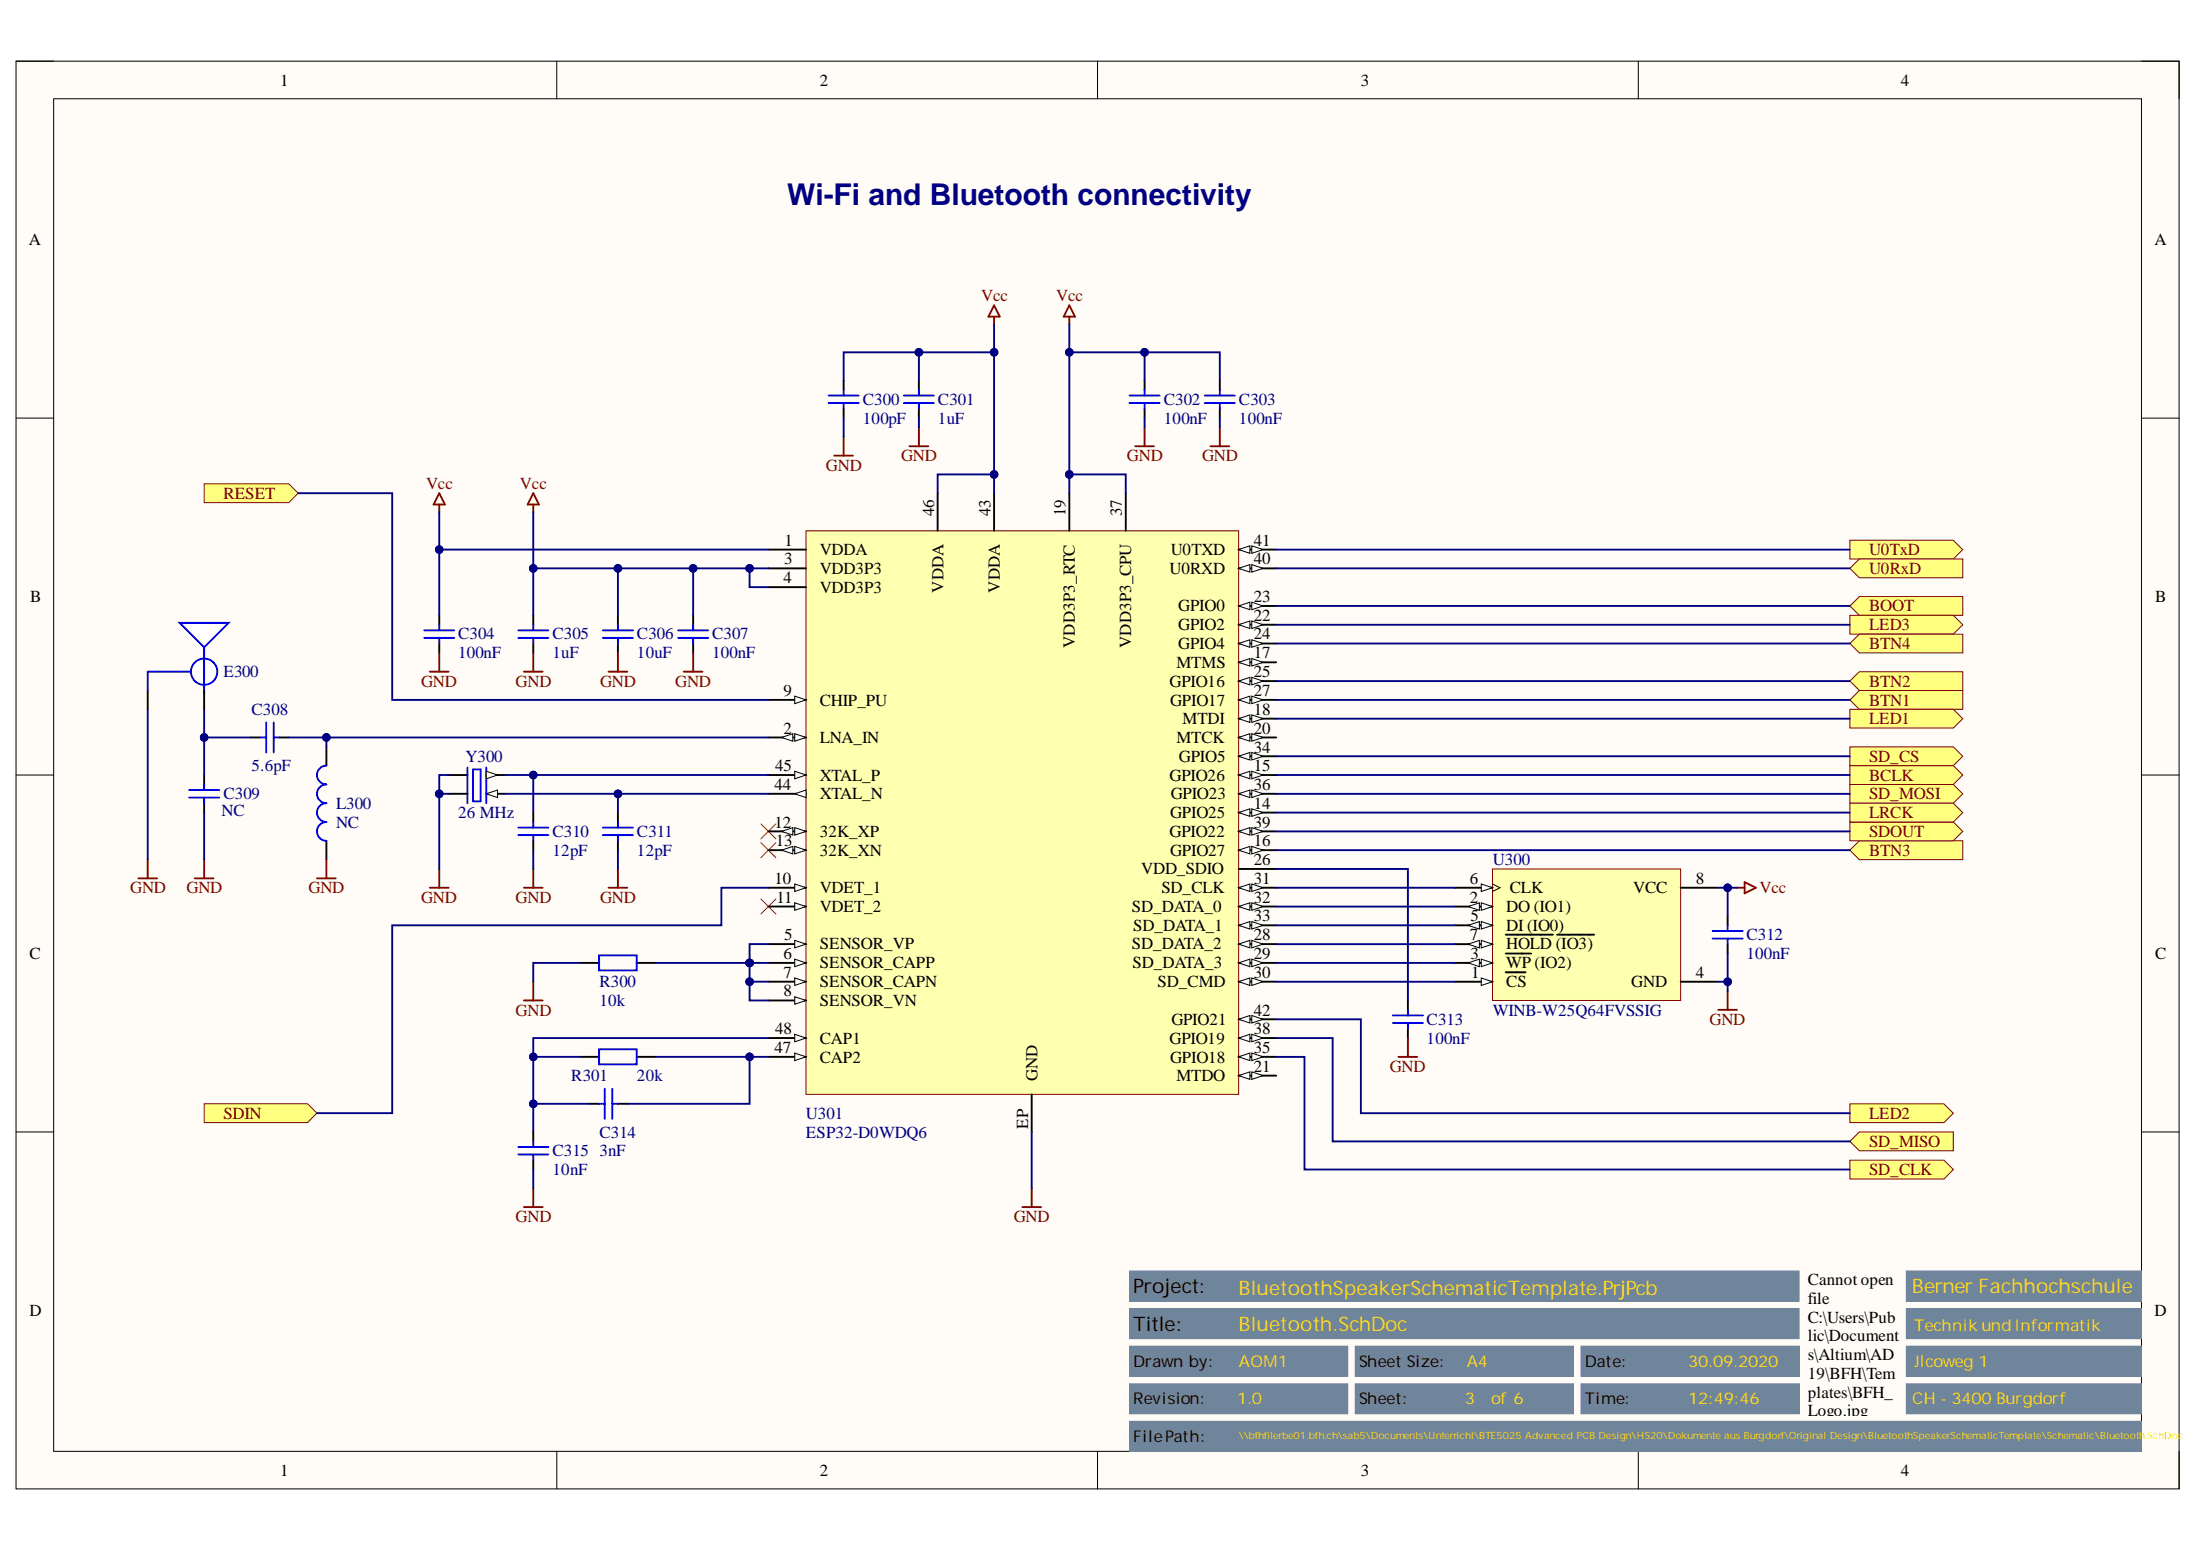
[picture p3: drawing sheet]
<svg xmlns="http://www.w3.org/2000/svg" width="297mm" height="210mm" viewBox="0 0 297 210" stroke-linecap="round" stroke-linejoin="round" font-family="sans-serif">
<defs><g id="words">
<text font-size="4.1" fill="#000080" x="106.4" y="27.7">Wi-Fi and Bluetooth connectivity</text>
<g font-size="2.7">
<text x="153.2" y="174.9">Project:</text>
<text x="153.2" y="180">Title:</text>
</g>
<g font-size="2.7" fill="#ffd513">
<text x="167.5" y="180">Bluetooth.SchDoc</text>
<text x="167.5" y="175.1">BluetoothSpeakerSchematicTemplate.PrjPcb</text>
<text x="258.5" y="174.9">Berner Fachhochschule</text>
</g>
<g font-size="2.3">
<text x="37.9" y="11.6">1</text>
<text x="110.8" y="11.6">2</text>
<text x="184" y="11.6">3</text>
<text x="257" y="11.6">4</text>
<text x="3.9" y="33.1">A</text>
<text x="291.3" y="33.1">A</text>
<text x="126.3" y="69.7" transform="rotate(-90 126.3 69.7)">46</text>
<text x="133.9" y="69.7" transform="rotate(-90 133.9 69.7)">43</text>
<text x="144.1" y="69.7" transform="rotate(-90 144.1 69.7)">19</text>
<text x="151.7" y="69.7" transform="rotate(-90 151.7 69.7)">37</text>
<text x="106" y="76.3">3</text>
<text x="106.1" y="73.8">1</text>
<text x="110.8" y="75.1">VDDA</text>
<text x="110.8" y="77.6">VDD3P3</text>
<text x="158.1" y="77.6">U0RXD</text>
<text x="158.3" y="75.1">U0TXD</text>
<text x="169.5" y="76.3">40</text>
<text x="169.5" y="73.8">41</text>
<text x="4.1" y="81.4">B</text>
<text x="105.9" y="78.9">4</text>
<text x="110.8" y="80.1">VDD3P3</text>
<text x="127.6" y="80.1" transform="rotate(-90 127.6 80.1)">VDDA</text>
<text x="135.2" y="80.1" transform="rotate(-90 135.2 80.1)">VDDA</text>
<text x="159.3" y="82.7">GPIO0</text>
<text x="169.5" y="83.9">22</text>
<text x="169.5" y="81.4">23</text>
<text x="291.4" y="81.4">B</text>
<text x="145.3" y="87.7" transform="rotate(-90 145.3 87.7)">VDD3P3_RTC</text>
<text x="153" y="87.7" transform="rotate(-90 153 87.7)">VDD3P3_CPU</text>
<text x="159.3" y="85.2">GPIO2</text>
<text x="159.3" y="87.7">GPIO4</text>
<text x="169.5" y="86.5">24</text>
<text x="169.5" y="89">17</text>
<text x="105.9" y="94.2">9</text>
<text x="110.8" y="95.4">CHIP_PU</text>
<text x="158.1" y="92.9">GPIO16</text>
<text x="158.2" y="95.4">GPIO17</text>
<text x="159" y="90.3">MTMS</text>
<text x="169.5" y="91.5">25</text>
<text x="169.5" y="94.2">27</text>
<text x="105.9" y="99.2">2</text>
<text x="110.8" y="100.5">LNA_IN</text>
<text x="159" y="100.5">MTCK</text>
<text x="159.9" y="98">MTDI</text>
<text x="169.5" y="96.7">18</text>
<text x="169.5" y="99.2">20</text>
<text x="169.5" y="101.8">34</text>
<text x="104.7" y="106.8">44</text>
<text x="104.8" y="104.3">45</text>
<text x="110.8" y="105.6">XTAL_P</text>
<text x="158.1" y="105.6">GPIO26</text>
<text x="159.4" y="103">GPIO5</text>
<text x="169.5" y="106.8">36</text>
<text x="169.5" y="104.3">15</text>
<text x="104.7" y="111.9">12</text>
<text x="110.8" y="113.2">32K_XP</text>
<text x="110.8" y="108.1">XTAL_N</text>
<text x="158.1" y="113.2">GPIO22</text>
<text x="158.2" y="110.6">GPIO25</text>
<text x="158.3" y="108.1">GPIO23</text>
<text x="169.5" y="109.4">14</text>
<text x="169.5" y="111.9">39</text>
<text x="104.7" y="119.5">10</text>
<text x="104.9" y="114.5">13</text>
<text x="110.8" y="115.7">32K_XN</text>
<text x="154.3" y="118.3">VDD_SDIO</text>
<text x="158.2" y="115.7">GPIO27</text>
<text x="169.5" y="114.5">16</text>
<text x="169.5" y="117">26</text>
<text x="169.5" y="119.5">31</text>
<text x="198.7" y="119.5">6</text>
<text x="229.3" y="119.5">8</text>
<text x="105" y="122.1">11</text>
<text x="110.8" y="120.8">VDET_1</text>
<text x="110.8" y="123.3">VDET_2</text>
<text x="153" y="123.3">SD_DATA_0</text>
<text x="153.2" y="125.9">SD_DATA_1</text>
<text x="157" y="120.8">SD_CLK</text>
<text x="169.5" y="122.1">32</text>
<text x="169.5" y="124.6">33</text>
<text x="198.7" y="122.1">2</text>
<text x="198.8" y="124.6">5</text>
<text x="203.6" y="123.3">DO (IO1)</text>
<text x="203.6" y="125.9">DI (IO0)</text>
<text x="204.1" y="120.8">CLK</text>
<text x="220.8" y="120.8">VCC</text>
<text x="4" y="129.7">C</text>
<text x="105.9" y="129.7">6</text>
<text x="106" y="127.1">5</text>
<text x="110.8" y="128.4">SENSOR_VP</text>
<text x="110.8" y="130.9">SENSOR_CAPP</text>
<text x="153" y="128.4">SD_DATA_2</text>
<text x="153.1" y="130.9">SD_DATA_3</text>
<text x="169.5" y="127.1">28</text>
<text x="169.5" y="129.7">29</text>
<text x="198.7" y="127.1">7</text>
<text x="198.8" y="129.7">3</text>
<text x="203.6" y="130.9">WP (IO2)</text>
<text x="203.6" y="128.4">HOLD (IO3)</text>
<text x="291.4" y="129.7">C</text>
<text x="105.9" y="132.2">7</text>
<text x="105.9" y="134.7">8</text>
<text x="110.8" y="133.5">SENSOR_CAPN</text>
<text x="110.8" y="136.1">SENSOR_VN</text>
<text x="156.5" y="133.5">SD_CMD</text>
<text x="169.5" y="137.4">42</text>
<text x="169.5" y="132.2">30</text>
<text x="198.9" y="132.2">1</text>
<text x="203.6" y="133.5">CS</text>
<text x="220.6" y="133.5">GND</text>
<text x="229.3" y="132.2">4</text>
<text x="104.7" y="142.4">47</text>
<text x="104.8" y="139.9">48</text>
<text x="110.8" y="143.7">CAP2</text>
<text x="110.8" y="141.2">CAP1</text>
<text x="158.1" y="141.2">GPIO19</text>
<text x="158.2" y="143.7">GPIO18</text>
<text x="158.4" y="138.6">GPIO21</text>
<text x="169.5" y="142.4">35</text>
<text x="169.5" y="139.9">38</text>
<text x="140.3" y="146.2" transform="rotate(-90 140.3 146.2)">GND</text>
<text x="159" y="146.2">MTDO</text>
<text x="169.5" y="145">21</text>
<text x="139" y="152.7" transform="rotate(-90 139 152.7)">EP</text>
<text x="244.4" y="173.8">Cannot open</text>
<text x="4" y="177.9">D</text>
<text x="244.4" y="176.3">file</text>
<text x="244.4" y="178.9">C:\Users\Pub</text>
<text x="291.3" y="177.9">D</text>
<text x="244.4" y="181.4">lic\Document</text>
<text x="244.4" y="183.9">s\Altium\AD</text>
<text x="244.4" y="186.5">19\BFH\Tem</text>
<text x="244.4" y="189">plates\BFH_</text>
<text x="244.4" y="191.5">Logo.jpg</text>
<text x="37.9" y="199.6">1</text>
<text x="110.8" y="199.6">2</text>
<text x="184" y="199.6">3</text>
<text x="257" y="199.6">4</text>
</g>
<g font-size="2.3" fill="#800000">
<text x="132.7" y="40.7">Vcc</text>
<text x="142.8" y="40.7">Vcc</text>
<text x="111.7" y="63.7">GND</text>
<text x="121.8" y="62.4">GND</text>
<text x="152.4" y="62.4">GND</text>
<text x="162.5" y="62.4">GND</text>
<text x="30.2" y="67.5">RESET</text>
<text x="57.6" y="66.2">Vcc</text>
<text x="70.3" y="66.2">Vcc</text>
<text x="252.7" y="75.1">U0TxD</text>
<text x="252.7" y="77.6">U0RxD</text>
<text x="252.7" y="82.7">BOOT</text>
<text x="252.7" y="85.2">LED3</text>
<text x="252.7" y="87.7">BTN4</text>
<text x="56.9" y="92.9">GND</text>
<text x="69.7" y="92.9">GND</text>
<text x="81.1" y="92.9">GND</text>
<text x="91.3" y="92.9">GND</text>
<text x="252.7" y="92.9">BTN2</text>
<text x="252.7" y="95.4">BTN1</text>
<text x="252.7" y="98">LED1</text>
<text x="252.7" y="103">SD_CS</text>
<text x="252.7" y="105.6">BCLK</text>
<text x="252.7" y="108.1">SD_MOSI</text>
<text x="252.7" y="113.2">SDOUT</text>
<text x="252.7" y="110.6">LRCK</text>
<text x="252.7" y="115.7">BTN3</text>
<text x="17.6" y="120.8">GND</text>
<text x="25.2" y="120.8">GND</text>
<text x="41.7" y="120.8">GND</text>
<text x="56.9" y="122.1">GND</text>
<text x="69.7" y="122.1">GND</text>
<text x="81.1" y="122.1">GND</text>
<text x="237.9" y="120.8">Vcc</text>
<text x="69.7" y="137.4">GND</text>
<text x="231.1" y="138.6">GND</text>
<text x="187.9" y="145">GND</text>
<text x="30.2" y="151.3">SDIN</text>
<text x="252.7" y="151.3">LED2</text>
<text x="252.7" y="155.1">SD_MISO</text>
<text x="252.7" y="158.9">SD_CLK</text>
<text x="69.7" y="165.3">GND</text>
<text x="137.1" y="165.3">GND</text>
</g>
<g font-size="2.3" fill="#000080">
<text x="116.7" y="54.8">C300</text>
<text x="116.7" y="57.3">100pF</text>
<text x="126.8" y="54.8">C301</text>
<text x="126.8" y="57.3">1uF</text>
<text x="157.4" y="54.8">C302</text>
<text x="157.4" y="57.3">100nF</text>
<text x="167.5" y="54.8">C303</text>
<text x="167.5" y="57.3">100nF</text>
<text x="61.9" y="86.5">C304</text>
<text x="61.9" y="89">100nF</text>
<text x="74.7" y="86.5">C305</text>
<text x="74.7" y="89">1uF</text>
<text x="86.1" y="86.5">C306</text>
<text x="86.1" y="89">10uF</text>
<text x="96.3" y="86.5">C307</text>
<text x="96.3" y="89">100nF</text>
<text x="30.2" y="91.5">E300</text>
<text x="34" y="96.7">C308</text>
<text x="34" y="104.3">5.6pF</text>
<text x="62.9" y="103">Y300</text>
<text x="29.9" y="110.4">NC</text>
<text x="30.2" y="108.1">C309</text>
<text x="45.4" y="109.4">L300</text>
<text x="45.4" y="111.9">NC</text>
<text x="61.9" y="110.6">26 MHz</text>
<text x="74.7" y="113.2">C310</text>
<text x="86.1" y="113.2">C311</text>
<text x="74.7" y="115.7">12pF</text>
<text x="86.1" y="115.7">12pF</text>
<text x="201.9" y="117">U300</text>
<text x="236.1" y="127.1">C312</text>
<text x="236.1" y="129.7">100nF</text>
<text x="81" y="133.5">R300</text>
<text x="81" y="136.1">10k</text>
<text x="201.9" y="137.4">WINB-W25Q64FVSSIG</text>
<text x="192.9" y="138.6">C313</text>
<text x="192.9" y="141.2">100nF</text>
<text x="77.2" y="146.2">R301</text>
<text x="86.1" y="146.2">20k</text>
<text x="81" y="153.8">C314</text>
<text x="109" y="151.3">U301</text>
<text x="109" y="153.8">ESP32-D0WDQ6</text>
<text x="74.7" y="156.4">C315</text>
<text x="74.7" y="158.9">10nF</text>
<text x="81" y="156.4">3nF</text>
</g>
<g font-size="2.2">
<text x="153.2" y="184.9">Drawn by:</text>
<text x="183.8" y="184.9">Sheet Size:</text>
<text x="214.3" y="184.9">Date:</text>
<text x="153.2" y="189.9">Revision:</text>
<text x="183.8" y="189.9">Sheet:</text>
<text x="214.3" y="189.9">Time:</text>
<text x="153.2" y="195">FilePath:</text>
</g>
<g font-size="2.2" fill="#ffd513">
<text x="167.5" y="184.9">AOM1</text>
<text x="198.3" y="184.9">A4</text>
<text x="228.2" y="184.9">30.09.2020</text>
<text x="258.8" y="180">Technik und Informatik</text>
<text x="258.8" y="184.9">Jlcoweg 1</text>
<text x="167.3" y="189.9">1.0</text>
<text x="198" y="189.9">3</text>
<text x="201.6" y="189.9">of 6</text>
<text x="228.2" y="189.9">12:49:46</text>
<text x="258.5" y="189.9">CH - 3400 Burgdorf</text>
</g>
<text font-size="1.4" fill="#ffd513" x="167.5" y="194.7">\\bfhfilerbe01.bfh.ch\sab5\Documents\Unterricht\BTE5025 Advanced PCB Design\HS20\Dokumente aus Burgdorf\Original Design\BluetoothSpeakerSchematicTemplate\Schematic\Bluetooth.SchDoc</text>
</g></defs>
<path d="M2.2 8.3h292.4v193.1h-292.4z" fill-rule="evenodd" fill="#fffcf8"/>
<path d="M2.2 8.3h292.4v193.1h-292.4z" fill="none" stroke="#000" stroke-width=".14"/>
<path d="M7.3 13.4h282.2v182.9h-282.2z" fill-rule="evenodd" fill="#fffcf8"/>
<g fill="none" stroke="#000" stroke-width=".14">
<path d="M2.2 8.3h5.1M7.3 13.4h282.2v182.9h-282.2zM75.3 8.3v5.1M148.4 8.3v5.1M221.5 8.3v5.1M289.5 8.3h5.1v5.1M2.2 56.5h5.1M289.5 56.6h5.1M2.2 104.8h5.1M289.5 104.8h5.1M2.2 153.1h5.1M289.5 153.1h5.1"/>
<path d="M75.3 196.3v5.1M148.4 196.3v5.1M221.5 196.3v5.1M294.6 196.3v5.1"/>
</g>
<path d="M152.7 192.2h136.8v4.1h-136.8z" fill-rule="evenodd" fill="#6f859b"/>
<path d="M152.7 192.2h136.8v4.1h-136.8z" fill="none" stroke="#6f859b" stroke-width=".14"/>
<path d="M152.7 187.1h29.5v4.1h-29.5z" fill-rule="evenodd" fill="#6f859b"/>
<path d="M152.7 187.1h29.5v4.1h-29.5z" fill="none" stroke="#6f859b" stroke-width=".14"/>
<path d="M183.2 187.1h29.5v4.1h-29.5z" fill-rule="evenodd" fill="#6f859b"/>
<path d="M183.2 187.1h29.5v4.1h-29.5z" fill="none" stroke="#6f859b" stroke-width=".14"/>
<path d="M213.8 187.1h29.4v4.1h-29.4z" fill-rule="evenodd" fill="#6f859b"/>
<path d="M213.8 187.1h29.4v4.1h-29.4z" fill="none" stroke="#6f859b" stroke-width=".14"/>
<path d="M152.7 182.1h29.5v4h-29.5z" fill-rule="evenodd" fill="#6f859b"/>
<path d="M152.7 182.1h29.5v4h-29.5z" fill="none" stroke="#6f859b" stroke-width=".14"/>
<path d="M183.2 182.1h29.5v4h-29.5z" fill-rule="evenodd" fill="#6f859b"/>
<path d="M183.2 182.1h29.5v4h-29.5z" fill="none" stroke="#6f859b" stroke-width=".14"/>
<path d="M213.8 182.1h29.4v4h-29.4z" fill-rule="evenodd" fill="#6f859b"/>
<path d="M213.8 182.1h29.4v4h-29.4z" fill="none" stroke="#6f859b" stroke-width=".14"/>
<path d="M152.7 177h90.5v4.1h-90.5z" fill-rule="evenodd" fill="#6f859b"/>
<path d="M152.7 177h90.5v4.1h-90.5z" fill="none" stroke="#6f859b" stroke-width=".14"/>
<path d="M152.7 171.9h90.5v4.1h-90.5z" fill-rule="evenodd" fill="#6f859b"/>
<path d="M152.7 171.9h90.5v4.1h-90.5z" fill="none" stroke="#6f859b" stroke-width=".14"/>
<path d="M257.7 171.9h31.8v4.1h-31.8z" fill-rule="evenodd" fill="#6f859b"/>
<path d="M257.7 171.9h31.8v4.1h-31.8z" fill="none" stroke="#6f859b" stroke-width=".14"/>
<path d="M257.7 187.1h31.8v4.1h-31.8z" fill-rule="evenodd" fill="#6f859b"/>
<path d="M257.7 187.1h31.8v4.1h-31.8z" fill="none" stroke="#6f859b" stroke-width=".14"/>
<path d="M257.7 182.1h31.8v4h-31.8z" fill-rule="evenodd" fill="#6f859b"/>
<path d="M257.7 182.1h31.8v4h-31.8z" fill="none" stroke="#6f859b" stroke-width=".14"/>
<path d="M257.7 177h31.8v4.1h-31.8z" fill-rule="evenodd" fill="#6f859b"/>
<path d="M257.7 177h31.8v4.1h-31.8z" fill="none" stroke="#6f859b" stroke-width=".14"/>
<circle cx="27.6" cy="90.8" r="1.78" fill="#fff"/>
<g fill="none" stroke="#00f" stroke-width=".25">
<path d="M20 90.8h5.8M27.6 87.5v6.4"/>
<circle cx="27.6" cy="90.8" r="1.78"/>
</g>
<path d="M24.3 84.2h6.6l-3.3 3.3z" fill="#fff"/>
<path d="M20 90.8v2.6M24.3 84.2h6.6l-3.3 3.3zM35.2 99.7h.8M36 97.7v4.1M37 97.7v4.1M37 99.7h.8M25.6 106.9h4M25.6 107.9h4M27.6 106.1v.8M27.6 107.9v.7M44.1 103.5a1.27 1.27 0 0 0-1.2 1.3 1.27 1.27 0 0 0 1.2 1.3 1.27 1.27 0 0 0-1.2 1.3 1.27 1.27 0 0 0 1.2 1.2 1.27 1.27 0 0 0-1.2 1.3 1.27 1.27 0 0 0 1.2 1.3 1.27 1.27 0 0 0-1.2 1.2 1.27 1.27 0 0 0 1.2 1.3" fill="none" stroke="#00f" stroke-width=".25"/>
<path d="M20 93.4v2.5M27.6 93.4v2.5M34 99.7h1.2M37.8 99.7h1.2M27.6 104.8v1.3M27.6 108.6v1.3M44.1 101v2.5M44.1 113.7v2.6M65.7 107.4h2.6" fill="none" stroke="#000" stroke-width=".25"/>
<path d="M65.7 107.4l1.6-.5v1z" fill="#f8fcff"/>
<path d="M65.7 107.4l1.6-.5v1z" fill="none" stroke="#000" stroke-width=".14"/>
<path d="M60.7 104.8h2.5M60.7 107.4h2.5M65.7 104.8h2.6" fill="none" stroke="#000" stroke-width=".25"/>
<path d="M63.2 103.8v4.8M64 104.1h1v4.3h-1zM65.7 103.8v4.8" fill="none" stroke="#00f" stroke-width=".25"/>
<path d="M65.7 104.3l1.6 .5-1.6 .5z" fill="#f8fcff"/>
<path d="M65.7 104.3l1.6 .5-1.6 .5z" fill="none" stroke="#000" stroke-width=".14"/>
<g fill="none" stroke="#000" stroke-width=".25">
<path d="M114.1 51.5v1.2M114.1 55.3v1.2M124.2 51.5v1.2M124.2 55.3v1.2M154.7 51.5v1.2M154.7 55.3v1.2M164.9 51.5v1.2M164.9 55.3v1.2M59.4 83.2v1.3M59.4 87v1.3M72.1 83.2v1.3M72.1 87v1.3"/>
<path d="M83.5 83.2v1.3M83.5 87v1.3M93.7 83.2v1.3M93.7 87v1.3M72.1 109.9v1.3M72.1 113.7v1.3M83.5 109.9v1.3M83.5 113.7v1.3M78.5 130.2h2.5M86.1 130.2h2.5M190.3 135.3v1.3M190.3 139.1v1.3"/>
<path d="M233.6 123.9v1.2M233.6 127.7v1.3M72.1 153.1v1.3M72.1 156.9v1.3M78.5 142.9h2.5M79.7 149.3h1.3M83.5 149.3h1.3M86.1 142.9h2.5"/>
</g>
<g fill="none" stroke="#00f" stroke-width=".25">
<path d="M112 53.5h4.1M112 54.5h4.1M114.1 52.7v.8M114.1 54.5v.8M122.2 53.5h4.1M122.2 54.5h4.1M124.2 52.7v.8M124.2 54.5v.8M152.7 53.5h4.1M152.7 54.5h4.1M154.7 52.7v.8M154.7 54.5v.8"/>
<path d="M162.9 53.5h4.1M162.9 54.5h4.1M164.9 52.7v.8M164.9 54.5v.8M57.4 86.3h4M57.4 85.3h4M59.4 84.5v.8M59.4 86.3v.7M70.1 86.3h4M70.1 85.3h4M72.1 84.5v.8M72.1 86.3v.7"/>
<path d="M81.5 86.3h4.1M81.5 85.3h4.1M83.5 84.5v.8M83.5 86.3v.7M91.7 86.3h4.1M91.7 85.3h4.1M93.7 84.5v.8M93.7 86.3v.7M70.1 112.9h4M70.1 111.9h4M72.1 111.2v.7M72.1 112.9v.8"/>
<path d="M81.5 112.9h4.1M81.5 111.9h4.1M83.5 111.2v.7M83.5 112.9v.8M81 129.2h5.1v2h-5.1zM188.3 138.4h4.1M188.3 137.3h4.1M190.3 136.6v.7M190.3 138.4v.7M231.5 126.9h4.1M231.5 125.9h4.1M233.6 125.1v.8"/>
<path d="M233.6 126.9v.8M70.1 156.1h4M70.1 155.1h4M72.1 154.4v.7M72.1 156.1v.8M81 141.9h5.1v2h-5.1zM81 149.3h.8M81.8 147.3v4M82.8 147.3v4M82.8 149.3h.7"/>
</g>
<g fill="none" stroke="#800000" stroke-width=".25">
<path d="M114.1 59.1v2.5M124.2 57.8v2.6M134.4 41.3l.8 1.5h-1.6zM134.4 42.8v1M144.6 41.3l.7 1.5h-1.5zM144.6 42.8v1M154.7 57.8v2.6M164.9 57.8v2.6M59.4 68.2v1M59.4 66.7l.8 1.5h-1.6zM72.1 68.2v1M72.1 66.7l.8 1.5h-1.6z"/>
<path d="M112.8 61.6h2.5M123 60.4h2.5M153.5 60.4h2.5M163.6 60.4h2.6M58.1 90.8h2.6M59.4 88.3v2.5M70.8 90.8h2.6M72.1 88.3v2.5M82.3 90.8h2.5M83.5 88.3v2.5M92.4 90.8h2.6M93.7 88.3v2.5"/>
<path d="M18.7 118.8h2.5M20 116.3v2.5M26.3 118.8h2.6M27.6 116.3v2.5M42.9 118.8h2.5M44.1 116.3v2.5M59.4 117.5v2.6M72.1 117.5v2.6M83.5 117.5v2.6M235.9 119.3l1.5 .8-1.5 .7zM58.1 120.1h2.6M70.8 120.1h2.6"/>
<path d="M70.8 135.3h2.6M72.1 132.8v2.5M82.3 120.1h2.5M232.3 136.6h2.5M233.6 134v2.6M234.8 120.1h1.1M189.1 142.9h2.5M190.3 140.4v2.5M70.8 163.3h2.6M72.1 160.7v2.6M138.2 163.3h2.6M139.5 160.7v2.6"/>
</g>
<path d="M250.1 73.1h14l1.3 1.2-1.3 1.3h-14z" fill-rule="evenodd" fill="#ffff80"/>
<path d="M250.1 73.1h14l1.3 1.2-1.3 1.3h-14z" fill="none" stroke="#800000" stroke-width=".14"/>
<path d="M250.1 76.9l1.3-1.3h14v2.5h-14z" fill-rule="evenodd" fill="#ffff80"/>
<path d="M250.1 76.9l1.3-1.3h14v2.5h-14z" fill="none" stroke="#800000" stroke-width=".14"/>
<path d="M250.1 82l1.3-1.3h14v2.5h-14z" fill-rule="evenodd" fill="#ffff80"/>
<path d="M250.1 82l1.3-1.3h14v2.5h-14z" fill="none" stroke="#800000" stroke-width=".14"/>
<path d="M250.1 83.2h14l1.3 1.3-1.3 1.3h-14z" fill-rule="evenodd" fill="#ffff80"/>
<path d="M250.1 83.2h14l1.3 1.3-1.3 1.3h-14z" fill="none" stroke="#800000" stroke-width=".14"/>
<path d="M250.1 87l1.3-1.2h14v2.5h-14z" fill-rule="evenodd" fill="#ffff80"/>
<path d="M250.1 87l1.3-1.2h14v2.5h-14z" fill="none" stroke="#800000" stroke-width=".14"/>
<path d="M250.1 92.1l1.3-1.3h14v2.6h-14z" fill-rule="evenodd" fill="#ffff80"/>
<path d="M250.1 92.1l1.3-1.3h14v2.6h-14z" fill="none" stroke="#800000" stroke-width=".14"/>
<path d="M250.1 94.7l1.3-1.3h14v2.5h-14z" fill-rule="evenodd" fill="#ffff80"/>
<path d="M250.1 94.7l1.3-1.3h14v2.5h-14z" fill="none" stroke="#800000" stroke-width=".14"/>
<path d="M250.1 156.9h12.7l1.3 1.3-1.3 1.3h-12.7z" fill-rule="evenodd" fill="#ffff80"/>
<path d="M250.1 156.9h12.7l1.3 1.3-1.3 1.3h-12.7z" fill="none" stroke="#800000" stroke-width=".14"/>
<path d="M250.1 106.1h14l1.3 1.3-1.3 1.2h-14z" fill-rule="evenodd" fill="#ffff80"/>
<path d="M250.1 106.1h14l1.3 1.3-1.3 1.2h-14z" fill="none" stroke="#800000" stroke-width=".14"/>
<path d="M250.1 149.3h12.7l1.3 1.3-1.3 1.2h-12.7z" fill-rule="evenodd" fill="#ffff80"/>
<path d="M250.1 149.3h12.7l1.3 1.3-1.3 1.2h-12.7z" fill="none" stroke="#800000" stroke-width=".14"/>
<path d="M250.1 115l1.3-1.3h14v2.6h-14z" fill-rule="evenodd" fill="#ffff80"/>
<path d="M250.1 115l1.3-1.3h14v2.6h-14z" fill="none" stroke="#800000" stroke-width=".14"/>
<path d="M250.1 111.2h14l1.3 1.2-1.3 1.3h-14z" fill-rule="evenodd" fill="#ffff80"/>
<path d="M250.1 111.2h14l1.3 1.2-1.3 1.3h-14z" fill="none" stroke="#800000" stroke-width=".14"/>
<path d="M27.6 65.4h11.4l1.3 1.3-1.3 1.3h-11.4z" fill-rule="evenodd" fill="#ffff80"/>
<path d="M27.6 65.4h11.4l1.3 1.3-1.3 1.3h-11.4z" fill="none" stroke="#800000" stroke-width=".14"/>
<path d="M102.9 111.4l2 2.1M102.9 114l2 2M104.9 111.4l-2 2.1M104.9 114l-2 2M102.9 121.6l2 2M104.9 121.6l-2 2" fill="none" stroke="#f00" stroke-width=".14"/>
<path d="M250.1 101h14l1.3 1.3-1.3 1.2h-14z" fill-rule="evenodd" fill="#ffff80"/>
<path d="M250.1 101h14l1.3 1.3-1.3 1.2h-14z" fill="none" stroke="#800000" stroke-width=".14"/>
<path d="M250.1 103.5h14l1.3 1.3-1.3 1.3h-14z" fill-rule="evenodd" fill="#ffff80"/>
<path d="M250.1 103.5h14l1.3 1.3-1.3 1.3h-14z" fill="none" stroke="#800000" stroke-width=".14"/>
<path d="M250.1 95.9h14l1.3 1.3-1.3 1.3h-14z" fill-rule="evenodd" fill="#ffff80"/>
<path d="M250.1 95.9h14l1.3 1.3-1.3 1.3h-14z" fill="none" stroke="#800000" stroke-width=".14"/>
<path d="M250.1 154.4l1.3-1.3h12.7v2.5h-12.7z" fill-rule="evenodd" fill="#ffff80"/>
<path d="M250.1 154.4l1.3-1.3h12.7v2.5h-12.7z" fill="none" stroke="#800000" stroke-width=".14"/>
<path d="M250.1 108.6h14l1.3 1.3-1.3 1.3h-14z" fill-rule="evenodd" fill="#ffff80"/>
<path d="M250.1 108.6h14l1.3 1.3-1.3 1.3h-14z" fill="none" stroke="#800000" stroke-width=".14"/>
<path d="M201.8 117.5h25.4v17.8h-25.4z" fill-rule="evenodd" fill="#ffffb0"/>
<path d="M201.8 117.5h25.4v17.8h-25.4z" fill="none" stroke="#800000" stroke-width=".14"/>
<path d="M196.7 132.8h5.1" fill="none" stroke="#000" stroke-width=".25"/>
<path d="M200.3 132.3l1.5 .5-1.5 .5z" fill="#f8fcff"/>
<path d="M200.3 132.3l1.5 .5-1.5 .5z" fill="none" stroke="#000" stroke-width=".14"/>
<path d="M196.7 122.6h5.1M203.6 131.5h2.7" fill="none" stroke="#000" stroke-width=".25"/>
<path d="M200.3 122.1l1.5 .5-1.5 .5z" fill="#f8fcff"/>
<path d="M200.3 122.1l1.5 .5-1.5 .5z" fill="none" stroke="#000" stroke-width=".14"/>
<path d="M198.5 122.6l1.5-.5v1z" fill="#f8fcff"/>
<path d="M198.5 122.6l1.5-.5v1z" fill="none" stroke="#000" stroke-width=".14"/>
<path d="M196.7 130.2h5.1" fill="none" stroke="#000" stroke-width=".25"/>
<path d="M200.3 129.7l1.5 .5-1.5 .5z" fill="#f8fcff"/>
<path d="M200.3 129.7l1.5 .5-1.5 .5z" fill="none" stroke="#000" stroke-width=".14"/>
<path d="M198.5 130.2l1.5-.5v1z" fill="#f8fcff"/>
<path d="M198.5 130.2l1.5-.5v1z" fill="none" stroke="#000" stroke-width=".14"/>
<path d="M196.7 125.1h5.1M203.6 129h3.4M227.2 132.8h5.1" fill="none" stroke="#000" stroke-width=".25"/>
<path d="M200.3 124.6l1.5 .5-1.5 .6z" fill="#f8fcff"/>
<path d="M200.3 124.6l1.5 .5-1.5 .6z" fill="none" stroke="#000" stroke-width=".14"/>
<path d="M198.5 125.1l1.5-.5v1.1z" fill="#f8fcff"/>
<path d="M198.5 125.1l1.5-.5v1.1z" fill="none" stroke="#000" stroke-width=".14"/>
<path d="M196.7 120.1h5.1" fill="none" stroke="#000" stroke-width=".25"/>
<path d="M200.3 119.6l1.5 .5-1.5 .5z" fill="#f8fcff"/>
<path d="M200.3 119.6l1.5 .5-1.5 .5zM201.8 119.6l1 .5-1 .5" fill="none" stroke="#000" stroke-width=".14"/>
<path d="M196.7 127.7h5.1M227.2 120.1h5.1" fill="none" stroke="#000" stroke-width=".25"/>
<path d="M200.3 127.2l1.5 .5-1.5 .5z" fill="#f8fcff"/>
<path d="M200.3 127.2l1.5 .5-1.5 .5z" fill="none" stroke="#000" stroke-width=".14"/>
<path d="M198.5 127.7l1.5-.5v1z" fill="#f8fcff"/>
<path d="M198.5 127.7l1.5-.5v1z" fill="none" stroke="#000" stroke-width=".14"/>
<path d="M203.6 126.4h6.4M210.5 126.4h5" fill="none" stroke="#000" stroke-width=".25"/>
<path d="M109 71.8h58.5v76.2h-58.5z" fill-rule="evenodd" fill="#ffffb0"/>
<path d="M109 71.8h58.5v76.2h-58.5z" fill="none" stroke="#800000" stroke-width=".14"/>
<path d="M103.9 74.3h5.1M103.9 99.7h5.1" fill="none" stroke="#000" stroke-width=".25"/>
<path d="M107.4 99.2l1.6 .5-1.6 .5z" fill="#f8fcff"/>
<path d="M107.4 99.2l1.6 .5-1.6 .5z" fill="none" stroke="#000" stroke-width=".14"/>
<path d="M105.7 99.7l1.5-.5v1z" fill="#f8fcff"/>
<path d="M105.7 99.7l1.5-.5v1z" fill="none" stroke="#000" stroke-width=".14"/>
<path d="M103.9 76.9h5.1M103.9 79.4h5.1M103.9 127.7h5.1" fill="none" stroke="#000" stroke-width=".25"/>
<path d="M107.4 127.2l1.6 .5-1.6 .5z" fill="#f8fcff"/>
<path d="M107.4 127.2l1.6 .5-1.6 .5z" fill="none" stroke="#000" stroke-width=".14"/>
<path d="M103.9 130.2h5.1" fill="none" stroke="#000" stroke-width=".25"/>
<path d="M107.4 129.7l1.6 .5-1.6 .5z" fill="#f8fcff"/>
<path d="M107.4 129.7l1.6 .5-1.6 .5z" fill="none" stroke="#000" stroke-width=".14"/>
<path d="M103.9 132.8h5.1" fill="none" stroke="#000" stroke-width=".25"/>
<path d="M107.4 132.3l1.6 .5-1.6 .5z" fill="#f8fcff"/>
<path d="M107.4 132.3l1.6 .5-1.6 .5z" fill="none" stroke="#000" stroke-width=".14"/>
<path d="M103.9 135.3h5.1" fill="none" stroke="#000" stroke-width=".25"/>
<path d="M107.4 134.8l1.6 .5-1.6 .5z" fill="#f8fcff"/>
<path d="M107.4 134.8l1.6 .5-1.6 .5z" fill="none" stroke="#000" stroke-width=".14"/>
<path d="M103.9 94.7h5.1" fill="none" stroke="#000" stroke-width=".25"/>
<path d="M107.4 94.2l1.6 .5-1.6 .5z" fill="#f8fcff"/>
<path d="M107.4 94.2l1.6 .5-1.6 .5z" fill="none" stroke="#000" stroke-width=".14"/>
<path d="M103.9 120.1h5.1" fill="none" stroke="#000" stroke-width=".25"/>
<path d="M107.4 119.6l1.6 .5-1.6 .5z" fill="#f8fcff"/>
<path d="M107.4 119.6l1.6 .5-1.6 .5z" fill="none" stroke="#000" stroke-width=".14"/>
<path d="M103.9 122.6h5.1" fill="none" stroke="#000" stroke-width=".25"/>
<path d="M107.4 122.1l1.6 .5-1.6 .5z" fill="#f8fcff"/>
<path d="M107.4 122.1l1.6 .5-1.6 .5z" fill="none" stroke="#000" stroke-width=".14"/>
<path d="M103.9 112.4h5.1" fill="none" stroke="#000" stroke-width=".25"/>
<path d="M107.4 111.9l1.6 .5-1.6 .5z" fill="#f8fcff"/>
<path d="M107.4 111.9l1.6 .5-1.6 .5z" fill="none" stroke="#000" stroke-width=".14"/>
<path d="M105.7 112.4l1.5-.5v1z" fill="#f8fcff"/>
<path d="M105.7 112.4l1.5-.5v1z" fill="none" stroke="#000" stroke-width=".14"/>
<path d="M103.9 115h5.1" fill="none" stroke="#000" stroke-width=".25"/>
<path d="M107.4 114.5l1.6 .5-1.6 .5z" fill="#f8fcff"/>
<path d="M107.4 114.5l1.6 .5-1.6 .5z" fill="none" stroke="#000" stroke-width=".14"/>
<path d="M105.7 115l1.5-.5v1z" fill="#f8fcff"/>
<path d="M105.7 115l1.5-.5v1z" fill="none" stroke="#000" stroke-width=".14"/>
<path d="M167.5 109.9h5" fill="none" stroke="#000" stroke-width=".25"/>
<path d="M167.5 109.9l1.5-.5v1z" fill="#f8fcff"/>
<path d="M167.5 109.9l1.5-.5v1z" fill="none" stroke="#000" stroke-width=".14"/>
<path d="M169.2 109.4l1.6 .5-1.6 .5z" fill="#f8fcff"/>
<path d="M169.2 109.4l1.6 .5-1.6 .5z" fill="none" stroke="#000" stroke-width=".14"/>
<path d="M167.5 112.4h5" fill="none" stroke="#000" stroke-width=".25"/>
<path d="M167.5 112.4l1.5-.5v1z" fill="#f8fcff"/>
<path d="M167.5 112.4l1.5-.5v1z" fill="none" stroke="#000" stroke-width=".14"/>
<path d="M169.2 111.9l1.6 .5-1.6 .5z" fill="#f8fcff"/>
<path d="M169.2 111.9l1.6 .5-1.6 .5z" fill="none" stroke="#000" stroke-width=".14"/>
<path d="M167.5 115h5" fill="none" stroke="#000" stroke-width=".25"/>
<path d="M167.5 115l1.5-.5v1z" fill="#f8fcff"/>
<path d="M167.5 115l1.5-.5v1z" fill="none" stroke="#000" stroke-width=".14"/>
<path d="M169.2 114.5l1.6 .5-1.6 .5z" fill="#f8fcff"/>
<path d="M169.2 114.5l1.6 .5-1.6 .5z" fill="none" stroke="#000" stroke-width=".14"/>
<path d="M167.5 142.9h5" fill="none" stroke="#000" stroke-width=".25"/>
<path d="M167.5 142.9l1.5-.5v1z" fill="#f8fcff"/>
<path d="M167.5 142.9l1.5-.5v1z" fill="none" stroke="#000" stroke-width=".14"/>
<path d="M169.2 142.4l1.6 .5-1.6 .5z" fill="#f8fcff"/>
<path d="M169.2 142.4l1.6 .5-1.6 .5z" fill="none" stroke="#000" stroke-width=".14"/>
<path d="M167.5 137.9h5" fill="none" stroke="#000" stroke-width=".25"/>
<path d="M167.5 137.9l1.5-.6v1.1z" fill="#f8fcff"/>
<path d="M167.5 137.9l1.5-.6v1.1z" fill="none" stroke="#000" stroke-width=".14"/>
<path d="M169.2 137.3l1.6 .6-1.6 .5z" fill="#f8fcff"/>
<path d="M169.2 137.3l1.6 .6-1.6 .5z" fill="none" stroke="#000" stroke-width=".14"/>
<path d="M144.6 66.7v5.1M167.5 140.4h5" fill="none" stroke="#000" stroke-width=".25"/>
<path d="M167.5 140.4l1.5-.5v1z" fill="#f8fcff"/>
<path d="M167.5 140.4l1.5-.5v1z" fill="none" stroke="#000" stroke-width=".14"/>
<path d="M169.2 139.9l1.6 .5-1.6 .5z" fill="#f8fcff"/>
<path d="M169.2 139.9l1.6 .5-1.6 .5z" fill="none" stroke="#000" stroke-width=".14"/>
<path d="M167.5 145.5h5" fill="none" stroke="#000" stroke-width=".25"/>
<path d="M167.5 145.5l1.5-.5v1z" fill="#f8fcff"/>
<path d="M167.5 145.5l1.5-.5v1z" fill="none" stroke="#000" stroke-width=".14"/>
<path d="M169.2 145l1.6 .5-1.6 .5z" fill="#f8fcff"/>
<path d="M169.2 145l1.6 .5-1.6 .5z" fill="none" stroke="#000" stroke-width=".14"/>
<path d="M167.5 84.5h5" fill="none" stroke="#000" stroke-width=".25"/>
<path d="M167.5 84.5l1.5-.5v1z" fill="#f8fcff"/>
<path d="M167.5 84.5l1.5-.5v1z" fill="none" stroke="#000" stroke-width=".14"/>
<path d="M169.2 84l1.6 .5-1.6 .5z" fill="#f8fcff"/>
<path d="M169.2 84l1.6 .5-1.6 .5z" fill="none" stroke="#000" stroke-width=".14"/>
<path d="M167.5 82h5" fill="none" stroke="#000" stroke-width=".25"/>
<path d="M167.5 82l1.5-.6v1.1z" fill="#f8fcff"/>
<path d="M167.5 82l1.5-.6v1.1z" fill="none" stroke="#000" stroke-width=".14"/>
<path d="M169.2 81.4l1.6 .6-1.6 .5z" fill="#f8fcff"/>
<path d="M169.2 81.4l1.6 .6-1.6 .5z" fill="none" stroke="#000" stroke-width=".14"/>
<path d="M167.5 87h5" fill="none" stroke="#000" stroke-width=".25"/>
<path d="M167.5 87l1.5-.5v1z" fill="#f8fcff"/>
<path d="M167.5 87l1.5-.5v1z" fill="none" stroke="#000" stroke-width=".14"/>
<path d="M169.2 86.5l1.6 .5-1.6 .5z" fill="#f8fcff"/>
<path d="M169.2 86.5l1.6 .5-1.6 .5z" fill="none" stroke="#000" stroke-width=".14"/>
<path d="M167.5 92.1h5" fill="none" stroke="#000" stroke-width=".25"/>
<path d="M167.5 92.1l1.5-.5v1z" fill="#f8fcff"/>
<path d="M167.5 92.1l1.5-.5v1z" fill="none" stroke="#000" stroke-width=".14"/>
<path d="M169.2 91.6l1.6 .5-1.6 .5z" fill="#f8fcff"/>
<path d="M169.2 91.6l1.6 .5-1.6 .5z" fill="none" stroke="#000" stroke-width=".14"/>
<path d="M167.5 94.7h5M167.5 117.5h5" fill="none" stroke="#000" stroke-width=".25"/>
<path d="M167.5 94.7l1.5-.5v1z" fill="#f8fcff"/>
<path d="M167.5 94.7l1.5-.5v1z" fill="none" stroke="#000" stroke-width=".14"/>
<path d="M169.2 94.2l1.6 .5-1.6 .5z" fill="#f8fcff"/>
<path d="M169.2 94.2l1.6 .5-1.6 .5z" fill="none" stroke="#000" stroke-width=".14"/>
<path d="M167.5 127.7h5" fill="none" stroke="#000" stroke-width=".25"/>
<path d="M167.5 127.7l1.5-.5v1z" fill="#f8fcff"/>
<path d="M167.5 127.7l1.5-.5v1z" fill="none" stroke="#000" stroke-width=".14"/>
<path d="M169.2 127.2l1.6 .5-1.6 .5z" fill="#f8fcff"/>
<path d="M169.2 127.2l1.6 .5-1.6 .5z" fill="none" stroke="#000" stroke-width=".14"/>
<path d="M167.5 130.2h5" fill="none" stroke="#000" stroke-width=".25"/>
<path d="M167.5 130.2l1.5-.5v1z" fill="#f8fcff"/>
<path d="M167.5 130.2l1.5-.5v1z" fill="none" stroke="#000" stroke-width=".14"/>
<path d="M169.2 129.7l1.6 .5-1.6 .5z" fill="#f8fcff"/>
<path d="M169.2 129.7l1.6 .5-1.6 .5z" fill="none" stroke="#000" stroke-width=".14"/>
<path d="M167.5 132.8h5" fill="none" stroke="#000" stroke-width=".25"/>
<path d="M167.5 132.8l1.5-.5v1z" fill="#f8fcff"/>
<path d="M167.5 132.8l1.5-.5v1z" fill="none" stroke="#000" stroke-width=".14"/>
<path d="M169.2 132.3l1.6 .5-1.6 .5z" fill="#f8fcff"/>
<path d="M169.2 132.3l1.6 .5-1.6 .5z" fill="none" stroke="#000" stroke-width=".14"/>
<path d="M167.5 120.1h5" fill="none" stroke="#000" stroke-width=".25"/>
<path d="M167.5 120.1l1.5-.5v1z" fill="#f8fcff"/>
<path d="M167.5 120.1l1.5-.5v1z" fill="none" stroke="#000" stroke-width=".14"/>
<path d="M169.2 119.6l1.6 .5-1.6 .5z" fill="#f8fcff"/>
<path d="M169.2 119.6l1.6 .5-1.6 .5z" fill="none" stroke="#000" stroke-width=".14"/>
<path d="M167.5 122.6h5" fill="none" stroke="#000" stroke-width=".25"/>
<path d="M167.5 122.6l1.5-.5v1z" fill="#f8fcff"/>
<path d="M167.5 122.6l1.5-.5v1z" fill="none" stroke="#000" stroke-width=".14"/>
<path d="M169.2 122.1l1.6 .5-1.6 .5z" fill="#f8fcff"/>
<path d="M169.2 122.1l1.6 .5-1.6 .5z" fill="none" stroke="#000" stroke-width=".14"/>
<path d="M167.5 125.1h5" fill="none" stroke="#000" stroke-width=".25"/>
<path d="M167.5 125.1l1.5-.5v1.1z" fill="#f8fcff"/>
<path d="M167.5 125.1l1.5-.5v1.1z" fill="none" stroke="#000" stroke-width=".14"/>
<path d="M169.2 124.6l1.6 .5-1.6 .6z" fill="#f8fcff"/>
<path d="M169.2 124.6l1.6 .5-1.6 .6z" fill="none" stroke="#000" stroke-width=".14"/>
<path d="M167.5 89.6h5" fill="none" stroke="#000" stroke-width=".25"/>
<path d="M167.5 89.6l1.5-.5v1z" fill="#f8fcff"/>
<path d="M167.5 89.6l1.5-.5v1z" fill="none" stroke="#000" stroke-width=".14"/>
<path d="M169.2 89.1l1.6 .5-1.6 .5z" fill="#f8fcff"/>
<path d="M169.2 89.1l1.6 .5-1.6 .5z" fill="none" stroke="#000" stroke-width=".14"/>
<path d="M167.5 97.2h5" fill="none" stroke="#000" stroke-width=".25"/>
<path d="M167.5 97.2l1.5-.5v1z" fill="#f8fcff"/>
<path d="M167.5 97.2l1.5-.5v1z" fill="none" stroke="#000" stroke-width=".14"/>
<path d="M169.2 96.7l1.6 .5-1.6 .5z" fill="#f8fcff"/>
<path d="M169.2 96.7l1.6 .5-1.6 .5z" fill="none" stroke="#000" stroke-width=".14"/>
<path d="M167.5 107.4h5" fill="none" stroke="#000" stroke-width=".25"/>
<path d="M167.5 107.4l1.5-.5v1z" fill="#f8fcff"/>
<path d="M167.5 107.4l1.5-.5v1z" fill="none" stroke="#000" stroke-width=".14"/>
<path d="M169.2 106.9l1.6 .5-1.6 .5z" fill="#f8fcff"/>
<path d="M169.2 106.9l1.6 .5-1.6 .5z" fill="none" stroke="#000" stroke-width=".14"/>
<path d="M152.2 66.7v5.1M167.5 99.7h5" fill="none" stroke="#000" stroke-width=".25"/>
<path d="M167.5 99.7l1.5-.5v1z" fill="#f8fcff"/>
<path d="M167.5 99.7l1.5-.5v1z" fill="none" stroke="#000" stroke-width=".14"/>
<path d="M169.2 99.2l1.6 .5-1.6 .5z" fill="#f8fcff"/>
<path d="M169.2 99.2l1.6 .5-1.6 .5z" fill="none" stroke="#000" stroke-width=".14"/>
<path d="M167.5 104.8h5" fill="none" stroke="#000" stroke-width=".25"/>
<path d="M167.5 104.8l1.5-.5v1z" fill="#f8fcff"/>
<path d="M167.5 104.8l1.5-.5v1z" fill="none" stroke="#000" stroke-width=".14"/>
<path d="M169.2 104.3l1.6 .5-1.6 .5z" fill="#f8fcff"/>
<path d="M169.2 104.3l1.6 .5-1.6 .5z" fill="none" stroke="#000" stroke-width=".14"/>
<path d="M167.5 76.9h5" fill="none" stroke="#000" stroke-width=".25"/>
<path d="M167.5 76.9l1.5-.5v1z" fill="#f8fcff"/>
<path d="M167.5 76.9l1.5-.5v1z" fill="none" stroke="#000" stroke-width=".14"/>
<path d="M169.2 76.4l1.6 .5-1.6 .5z" fill="#f8fcff"/>
<path d="M169.2 76.4l1.6 .5-1.6 .5z" fill="none" stroke="#000" stroke-width=".14"/>
<path d="M167.5 74.3h5" fill="none" stroke="#000" stroke-width=".25"/>
<path d="M167.5 74.3l1.5-.5v1z" fill="#f8fcff"/>
<path d="M167.5 74.3l1.5-.5v1z" fill="none" stroke="#000" stroke-width=".14"/>
<path d="M169.2 73.8l1.6 .5-1.6 .5z" fill="#f8fcff"/>
<path d="M169.2 73.8l1.6 .5-1.6 .5z" fill="none" stroke="#000" stroke-width=".14"/>
<path d="M167.5 102.3h5" fill="none" stroke="#000" stroke-width=".25"/>
<path d="M167.5 102.3l1.5-.5v1z" fill="#f8fcff"/>
<path d="M167.5 102.3l1.5-.5v1z" fill="none" stroke="#000" stroke-width=".14"/>
<path d="M169.2 101.8l1.6 .5-1.6 .5z" fill="#f8fcff"/>
<path d="M169.2 101.8l1.6 .5-1.6 .5z" fill="none" stroke="#000" stroke-width=".14"/>
<path d="M134.4 66.7v5.1M103.9 107.4h5.1" fill="none" stroke="#000" stroke-width=".25"/>
<path d="M107.4 107.4l1.6-.5v1z" fill="#f8fcff"/>
<path d="M107.4 107.4l1.6-.5v1z" fill="none" stroke="#000" stroke-width=".14"/>
<path d="M103.9 104.8h5.1" fill="none" stroke="#000" stroke-width=".25"/>
<path d="M107.4 104.3l1.6 .5-1.6 .5z" fill="#f8fcff"/>
<path d="M107.4 104.3l1.6 .5-1.6 .5z" fill="none" stroke="#000" stroke-width=".14"/>
<path d="M126.8 66.7v5.1M103.9 142.9h5.1" fill="none" stroke="#000" stroke-width=".25"/>
<path d="M107.4 142.4l1.6 .5-1.6 .5z" fill="#f8fcff"/>
<path d="M107.4 142.4l1.6 .5-1.6 .5z" fill="none" stroke="#000" stroke-width=".14"/>
<path d="M103.9 140.4h5.1" fill="none" stroke="#000" stroke-width=".25"/>
<path d="M107.4 139.9l1.6 .5-1.6 .5z" fill="#f8fcff"/>
<path d="M107.4 139.9l1.6 .5-1.6 .5z" fill="none" stroke="#000" stroke-width=".14"/>
<path d="M139.5 148v5.1" fill="none" stroke="#000" stroke-width=".25"/>
<path d="M27.6 149.3h14l1.3 1.3-1.3 1.2h-14z" fill-rule="evenodd" fill="#ffff80"/>
<path d="M27.6 149.3h14l1.3 1.3-1.3 1.2h-14z" fill="none" stroke="#800000" stroke-width=".14"/>
<path d="M233.6 120.1v3.8" fill="none" stroke="#000080" stroke-width=".25"/>
<circle cx="233.6" cy="120.1" r=".51" fill="#000080"/>
<circle cx="233.6" cy="120.1" r=".51" fill="none" stroke="#000080" stroke-width=".14"/>
<path d="M34 99.7h-6.4v5.1" fill="none" stroke="#000080" stroke-width=".25"/>
<circle cx="27.6" cy="99.7" r=".51" fill="#000080"/>
<circle cx="27.6" cy="99.7" r=".51" fill="none" stroke="#000080" stroke-width=".14"/>
<path d="M39 99.7h5.1" fill="none" stroke="#000080" stroke-width=".25"/>
<circle cx="44.1" cy="99.7" r=".51" fill="#000080"/>
<circle cx="44.1" cy="99.7" r=".51" fill="none" stroke="#000080" stroke-width=".14"/>
<path d="M40.3 66.7h12.7v28h50.9M103.9 99.7h-59.8v1.3M103.9 120.1h-6.4v5h-44.5v25.5h-10.1" fill="none" stroke="#000080" stroke-width=".25"/>
<circle cx="44.1" cy="99.7" r=".51" fill="#000080"/>
<circle cx="44.1" cy="99.7" r=".51" fill="none" stroke="#000080" stroke-width=".14"/>
<path d="M59.4 107.4h1.3" fill="none" stroke="#000080" stroke-width=".25"/>
<circle cx="59.4" cy="107.4" r=".51" fill="#000080"/>
<circle cx="59.4" cy="107.4" r=".51" fill="none" stroke="#000080" stroke-width=".14"/>
<path d="M60.7 104.8h-1.3v12.7" fill="none" stroke="#000080" stroke-width=".25"/>
<circle cx="59.4" cy="107.4" r=".51" fill="#000080"/>
<circle cx="59.4" cy="107.4" r=".51" fill="none" stroke="#000080" stroke-width=".14"/>
<path d="M103.9 74.3h-44.5v8.9" fill="none" stroke="#000080" stroke-width=".25"/>
<circle cx="59.4" cy="74.3" r=".51" fill="#000080"/>
<circle cx="59.4" cy="74.3" r=".51" fill="none" stroke="#000080" stroke-width=".14"/>
<path d="M68.3 107.4h35.6" fill="none" stroke="#000080" stroke-width=".25"/>
<circle cx="83.5" cy="107.4" r=".51" fill="#000080"/>
<circle cx="83.5" cy="107.4" r=".51" fill="none" stroke="#000080" stroke-width=".14"/>
<path d="M68.3 104.8h35.6" fill="none" stroke="#000080" stroke-width=".25"/>
<circle cx="72.1" cy="104.8" r=".51" fill="#000080"/>
<circle cx="72.1" cy="104.8" r=".51" fill="none" stroke="#000080" stroke-width=".14"/>
<path d="M72.1 149.3h7.6" fill="none" stroke="#000080" stroke-width=".25"/>
<circle cx="72.1" cy="149.3" r=".51" fill="#000080"/>
<circle cx="72.1" cy="149.3" r=".51" fill="none" stroke="#000080" stroke-width=".14"/>
<path d="M78.5 142.9h-6.4v10.2" fill="none" stroke="#000080" stroke-width=".25"/>
<circle cx="72.1" cy="142.9" r=".51" fill="#000080"/>
<circle cx="72.1" cy="142.9" r=".51" fill="none" stroke="#000080" stroke-width=".14"/>
<circle cx="72.1" cy="149.3" r=".51" fill="#000080"/>
<circle cx="72.1" cy="149.3" r=".51" fill="none" stroke="#000080" stroke-width=".14"/>
<path d="M103.9 140.4h-31.8v2.5" fill="none" stroke="#000080" stroke-width=".25"/>
<circle cx="72.1" cy="142.9" r=".51" fill="#000080"/>
<circle cx="72.1" cy="142.9" r=".51" fill="none" stroke="#000080" stroke-width=".14"/>
<path d="M103.9 76.9h-31.8v6.3M78.5 130.2h-6.4v2.6" fill="none" stroke="#000080" stroke-width=".25"/>
<circle cx="101.3" cy="76.9" r=".51" fill="#000080"/>
<circle cx="101.3" cy="76.9" r=".51" fill="none" stroke="#000080" stroke-width=".14"/>
<circle cx="93.7" cy="76.9" r=".51" fill="#000080"/>
<circle cx="93.7" cy="76.9" r=".51" fill="none" stroke="#000080" stroke-width=".14"/>
<circle cx="83.5" cy="76.9" r=".51" fill="#000080"/>
<circle cx="83.5" cy="76.9" r=".51" fill="none" stroke="#000080" stroke-width=".14"/>
<circle cx="72.1" cy="76.9" r=".51" fill="#000080"/>
<circle cx="72.1" cy="76.9" r=".51" fill="none" stroke="#000080" stroke-width=".14"/>
<path d="M101.3 142.9v6.4h-16.5" fill="none" stroke="#000080" stroke-width=".25"/>
<circle cx="101.3" cy="142.9" r=".51" fill="#000080"/>
<circle cx="101.3" cy="142.9" r=".51" fill="none" stroke="#000080" stroke-width=".14"/>
<path d="M88.6 142.9h15.3" fill="none" stroke="#000080" stroke-width=".25"/>
<circle cx="101.3" cy="142.9" r=".51" fill="#000080"/>
<circle cx="101.3" cy="142.9" r=".51" fill="none" stroke="#000080" stroke-width=".14"/>
<path d="M88.6 130.2h12.7" fill="none" stroke="#000080" stroke-width=".25"/>
<circle cx="101.3" cy="130.2" r=".51" fill="#000080"/>
<circle cx="101.3" cy="130.2" r=".51" fill="none" stroke="#000080" stroke-width=".14"/>
<path d="M101.3 130.2v5.1h2.6" fill="none" stroke="#000080" stroke-width=".25"/>
<circle cx="101.3" cy="130.2" r=".51" fill="#000080"/>
<circle cx="101.3" cy="130.2" r=".51" fill="none" stroke="#000080" stroke-width=".14"/>
<circle cx="101.3" cy="132.8" r=".51" fill="#000080"/>
<circle cx="101.3" cy="132.8" r=".51" fill="none" stroke="#000080" stroke-width=".14"/>
<path d="M101.3 132.8h2.6" fill="none" stroke="#000080" stroke-width=".25"/>
<circle cx="101.3" cy="132.8" r=".51" fill="#000080"/>
<circle cx="101.3" cy="132.8" r=".51" fill="none" stroke="#000080" stroke-width=".14"/>
<path d="M101.3 130.2h2.6" fill="none" stroke="#000080" stroke-width=".25"/>
<circle cx="101.3" cy="130.2" r=".51" fill="#000080"/>
<circle cx="101.3" cy="130.2" r=".51" fill="none" stroke="#000080" stroke-width=".14"/>
<path d="M103.9 127.7h-2.6v2.5" fill="none" stroke="#000080" stroke-width=".25"/>
<circle cx="101.3" cy="130.2" r=".51" fill="#000080"/>
<circle cx="101.3" cy="130.2" r=".51" fill="none" stroke="#000080" stroke-width=".14"/>
<path d="M101.3 76.9v2.5h2.6" fill="none" stroke="#000080" stroke-width=".25"/>
<circle cx="101.3" cy="76.9" r=".51" fill="#000080"/>
<circle cx="101.3" cy="76.9" r=".51" fill="none" stroke="#000080" stroke-width=".14"/>
<path d="M134.4 47.6h-20.3v3.9" fill="none" stroke="#000080" stroke-width=".25"/>
<circle cx="124.2" cy="47.6" r=".51" fill="#000080"/>
<circle cx="124.2" cy="47.6" r=".51" fill="none" stroke="#000080" stroke-width=".14"/>
<circle cx="134.4" cy="47.6" r=".51" fill="#000080"/>
<circle cx="134.4" cy="47.6" r=".51" fill="none" stroke="#000080" stroke-width=".14"/>
<path d="M134.4 64.2h-7.6v2.5" fill="none" stroke="#000080" stroke-width=".25"/>
<circle cx="134.4" cy="64.2" r=".51" fill="#000080"/>
<circle cx="134.4" cy="64.2" r=".51" fill="none" stroke="#000080" stroke-width=".14"/>
<path d="M144.6 64.2h7.6v2.5" fill="none" stroke="#000080" stroke-width=".25"/>
<circle cx="144.6" cy="64.2" r=".51" fill="#000080"/>
<circle cx="144.6" cy="64.2" r=".51" fill="none" stroke="#000080" stroke-width=".14"/>
<path d="M144.6 47.6h20.3v3.9" fill="none" stroke="#000080" stroke-width=".25"/>
<circle cx="144.6" cy="47.6" r=".51" fill="#000080"/>
<circle cx="144.6" cy="47.6" r=".51" fill="none" stroke="#000080" stroke-width=".14"/>
<circle cx="154.7" cy="47.6" r=".51" fill="#000080"/>
<circle cx="154.7" cy="47.6" r=".51" fill="none" stroke="#000080" stroke-width=".14"/>
<g fill="none" stroke="#000080" stroke-width=".25">
<path d="M172.6 76.9h77.5M172.6 74.3h77.5M172.6 97.2h77.5M172.6 94.7h77.5M172.6 92.1h77.5M172.6 87h77.5M172.6 84.5h77.5M172.6 82h77.5M172.6 117.5h17.7v17.8M172.6 115h77.5M172.6 112.4h77.5M172.6 109.9h77.5"/>
<path d="M172.6 107.4h77.5M172.6 104.8h77.5M172.6 102.3h77.5M172.6 137.9h11.4v12.7h66.1M172.6 132.8h24.1M172.6 130.2h24.1M172.6 127.7h24.1M172.6 125.1h24.1M172.6 122.6h24.1M172.6 120.1h24.1M232.3 132.8h1.3v1.2M172.6 142.9h3.8v15.3h73.7"/>
<path d="M172.6 140.4h7.6v14h69.9"/>
</g>
<circle cx="233.6" cy="132.8" r=".51" fill="#000080"/>
<circle cx="233.6" cy="132.8" r=".51" fill="none" stroke="#000080" stroke-width=".14"/>
<path d="M232.3 120.1h2.5" fill="none" stroke="#000080" stroke-width=".25"/>
<circle cx="233.6" cy="120.1" r=".51" fill="#000080"/>
<circle cx="233.6" cy="120.1" r=".51" fill="none" stroke="#000080" stroke-width=".14"/>
<path d="M20 95.9v20.4M27.6 95.9v3.8M27.6 109.9v6.4" fill="none" stroke="#000080" stroke-width=".25"/>
<circle cx="27.6" cy="99.7" r=".51" fill="#000080"/>
<circle cx="27.6" cy="99.7" r=".51" fill="none" stroke="#000080" stroke-width=".14"/>
<path d="M59.4 69.2v5.1" fill="none" stroke="#000080" stroke-width=".25"/>
<circle cx="59.4" cy="74.3" r=".51" fill="#000080"/>
<circle cx="59.4" cy="74.3" r=".51" fill="none" stroke="#000080" stroke-width=".14"/>
<path d="M72.1 104.8v5.1M72.1 115v2.5M72.1 158.2v2.5" fill="none" stroke="#000080" stroke-width=".25"/>
<circle cx="72.1" cy="104.8" r=".51" fill="#000080"/>
<circle cx="72.1" cy="104.8" r=".51" fill="none" stroke="#000080" stroke-width=".14"/>
<path d="M72.1 69.2v7.7" fill="none" stroke="#000080" stroke-width=".25"/>
<circle cx="72.1" cy="76.9" r=".51" fill="#000080"/>
<circle cx="72.1" cy="76.9" r=".51" fill="none" stroke="#000080" stroke-width=".14"/>
<path d="M83.5 107.4v2.5M83.5 115v2.5" fill="none" stroke="#000080" stroke-width=".25"/>
<circle cx="83.5" cy="107.4" r=".51" fill="#000080"/>
<circle cx="83.5" cy="107.4" r=".51" fill="none" stroke="#000080" stroke-width=".14"/>
<path d="M83.5 76.9v6.3" fill="none" stroke="#000080" stroke-width=".25"/>
<circle cx="83.5" cy="76.9" r=".51" fill="#000080"/>
<circle cx="83.5" cy="76.9" r=".51" fill="none" stroke="#000080" stroke-width=".14"/>
<path d="M93.7 76.9v6.3" fill="none" stroke="#000080" stroke-width=".25"/>
<circle cx="93.7" cy="76.9" r=".51" fill="#000080"/>
<circle cx="93.7" cy="76.9" r=".51" fill="none" stroke="#000080" stroke-width=".14"/>
<path d="M114.1 56.5v2.6M124.2 47.6v3.9M124.2 56.5v1.3" fill="none" stroke="#000080" stroke-width=".25"/>
<circle cx="124.2" cy="47.6" r=".51" fill="#000080"/>
<circle cx="124.2" cy="47.6" r=".51" fill="none" stroke="#000080" stroke-width=".14"/>
<path d="M134.4 43.8v22.9" fill="none" stroke="#000080" stroke-width=".25"/>
<circle cx="134.4" cy="47.6" r=".51" fill="#000080"/>
<circle cx="134.4" cy="47.6" r=".51" fill="none" stroke="#000080" stroke-width=".14"/>
<circle cx="134.4" cy="64.2" r=".51" fill="#000080"/>
<circle cx="134.4" cy="64.2" r=".51" fill="none" stroke="#000080" stroke-width=".14"/>
<path d="M144.6 43.8v22.9M139.5 153.1v7.6" fill="none" stroke="#000080" stroke-width=".25"/>
<circle cx="144.6" cy="64.2" r=".51" fill="#000080"/>
<circle cx="144.6" cy="64.2" r=".51" fill="none" stroke="#000080" stroke-width=".14"/>
<circle cx="144.6" cy="47.6" r=".51" fill="#000080"/>
<circle cx="144.6" cy="47.6" r=".51" fill="none" stroke="#000080" stroke-width=".14"/>
<path d="M154.7 47.6v3.9M154.7 56.5v1.3" fill="none" stroke="#000080" stroke-width=".25"/>
<circle cx="154.7" cy="47.6" r=".51" fill="#000080"/>
<circle cx="154.7" cy="47.6" r=".51" fill="none" stroke="#000080" stroke-width=".14"/>
<path d="M164.9 56.5v1.3M233.6 129v3.8" fill="none" stroke="#000080" stroke-width=".25"/>
<circle cx="233.6" cy="132.8" r=".51" fill="#000080"/>
<circle cx="233.6" cy="132.8" r=".51" fill="none" stroke="#000080" stroke-width=".14"/>
<use href="#words"/>
</svg>
